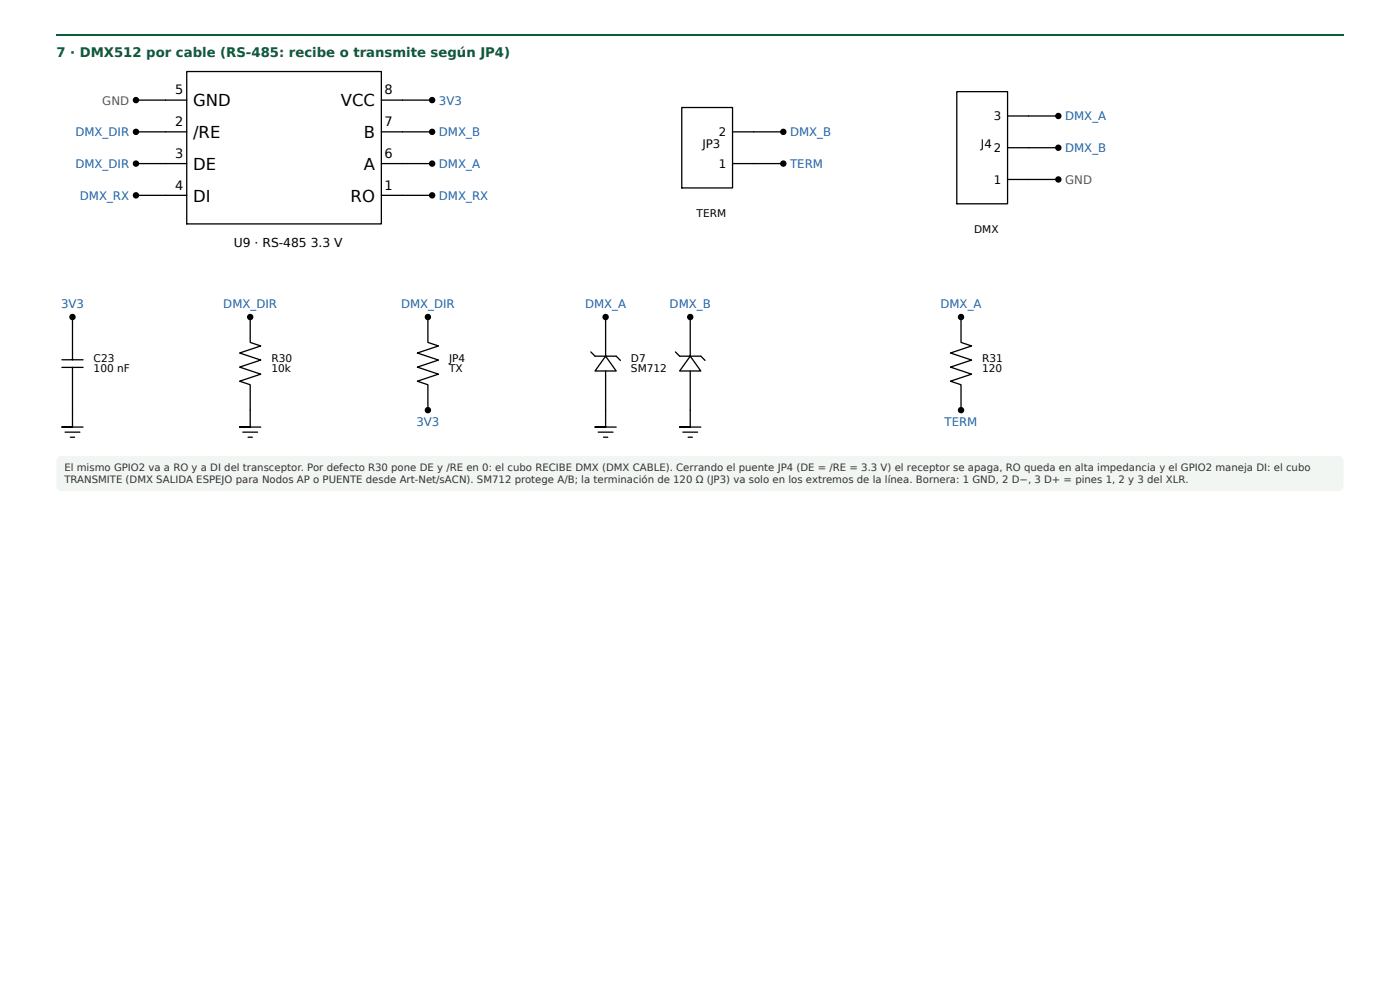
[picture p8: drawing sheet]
<svg xmlns="http://www.w3.org/2000/svg" width="420mm" height="297mm" viewBox="0 0 420 297" stroke-linecap="round" stroke-linejoin="round" font-family="sans-serif">
<defs><g id="words">
<g font-size="4.9">
<text x="57.9" y="31.9">GND</text>
<text x="102.3" y="31.9">VCC</text>
<text x="57.9" y="41.4">/RE</text>
<text x="109.2" y="41.4">B</text>
<text x="57.9" y="50.9">DE</text>
<text x="109.2" y="50.9">A</text>
<text x="57.9" y="60.5">DI</text>
<text x="105.2" y="60.5">RO</text>
</g>
<text font-size="4" fill="#0b5d36" x="16.9" y="17.2">7 · DMX512 por cable (RS-485: recibe o transmite según JP4)</text>
<g font-size="3.9">
<text x="52.6" y="28.3">5</text>
<text x="115.4" y="28.3">8</text>
<text x="52.6" y="37.8">2</text>
<text x="115.4" y="37.8">7</text>
<text x="52.6" y="47.3">3</text>
<text x="115.4" y="47.3">6</text>
<text x="52.6" y="56.9">4</text>
<text x="115.4" y="56.9">1</text>
</g>
<g font-size="3.7">
<text x="70.2" y="74.2">U9 · RS-485</text>
<text x="93.3" y="74.2">3.3 V</text>
</g>
<g font-size="3.5" fill="#555">
<text x="30.7" y="31.4">GND</text>
<text x="319.7" y="55.2">GND</text>
</g>
<g font-size="3.5" fill="#1a5fb4">
<text x="131.7" y="31.4">3V3</text>
<text x="22.6" y="40.9">DMX_DIR</text>
<text x="131.7" y="40.9">DMX_B</text>
<text x="237.1" y="40.9">DMX_B</text>
<text x="319.7" y="36.1">DMX_A</text>
<text x="319.7" y="45.6">DMX_B</text>
<text x="22.6" y="50.4">DMX_DIR</text>
<text x="131.7" y="50.4">DMX_A</text>
<text x="237.1" y="50.4">TERM</text>
<text x="24" y="59.9">DMX_RX</text>
<text x="131.7" y="59.9">DMX_RX</text>
<text x="18.3" y="92.3">3V3</text>
<text x="67" y="92.3">DMX_DIR</text>
<text x="120.4" y="92.3">DMX_DIR</text>
<text x="175.6" y="92.3">DMX_A</text>
<text x="201" y="92.3">DMX_B</text>
<text x="282.3" y="92.3">DMX_A</text>
<text x="125" y="127.7">3V3</text>
<text x="283.5" y="127.7">TERM</text>
</g>
<g font-size="3.5">
<text x="215.7" y="40.9">2</text>
<text x="298.3" y="36.1">3</text>
<text x="210.8" y="44.4">JP3</text>
<text x="294.4" y="44.4">J4</text>
<text x="298.3" y="45.6">2</text>
<text x="215.7" y="50.4">1</text>
<text x="298.3" y="55.2">1</text>
</g>
<g font-size="3.2">
<text x="209.1" y="65.1">TERM</text>
<text x="292.4" y="69.8">DMX</text>
<text x="28.1" y="108.6">C23</text>
<text x="28.1" y="111.7">100 nF</text>
<text x="81.4" y="108.6">R30</text>
<text x="81.4" y="111.7">10k</text>
<text x="134.8" y="108.6">JP4</text>
<text x="134.8" y="111.7">TX</text>
<text x="189.4" y="108.6">D7</text>
<text x="189.4" y="111.7">SM712</text>
<text x="294.8" y="108.6">R31</text>
<text x="294.8" y="111.7">120</text>
</g>
<g font-size="3" fill="#333">
<text x="19.3" y="141.3">El mismo GPIO2 va a RO y a DI del transceptor. Por defecto R30 pone DE y /RE en 0: el cubo RECIBE DMX (DMX CABLE). Cerrando el puente JP4 (DE = /RE = 3.3 V) el receptor se apaga, RO queda en alta impedancia y el GPIO2 maneja DI: el cubo</text>
<text x="19.3" y="145">TRANSMITE (DMX SALIDA ESPEJO para Nodos AP o PUENTE desde Art-Net/sACN). SM712 protege A/B; la terminación de 120 Ω (JP3) va solo en los extremos de la línea. Bornera: 1 GND, 2 D−, 3 D+ = pines 1, 2 y 3 del XLR.</text>
</g>
</g></defs>
<path d="M16.9 10.3h386.3v.5h-386.3z" fill="#0b5d36"/>
<path d="M17.4 137.3l1.1-.5h383.1a1.59 1.59 0 0 1 1.6 1.6v7.4a1.59 1.59 0 0 1-1.6 1.6h-383.1a1.59 1.59 0 0 1-1.6-1.6v-7.6z" fill="#f1f6f3"/>
<g fill="none" stroke="#000" stroke-width=".39">
<path d="M40.8 39.6h15.2M40.8 30h15.2M56 21.5h58.5v45.7h-58.5zM114.5 39.6h15.2M114.5 30h15.2M204.6 32.3h15.3v24.1h-15.3zM219.9 39.6h15.2M287.2 27.5h15.2v33.7h-15.2zM302.4 34.8h15.3M40.8 58.6h15.2M40.8 49.1h15.2M114.5 58.6h15.2"/>
<path d="M114.5 49.1h15.2M219.9 49.1h15.2M302.4 53.9h15.3M302.4 44.3h15.3M21.8 95.1v12.8M75.1 95.1v7.6l3.2 1.1-6.4 2.1 6.4 2.1-6.4 2.2 6.4 2.1-6.4 2.1 3.2 1v12.7h-3.2h6.4M128.4 95.1v7.6l3.2 1.1-6.3 2.1 6.3 2.1-6.3 2.2 6.3 2.1-6.3 2.1 3.1 1v7.7M181.8 95.1v11.8M207.2 95.1v11.8M288.4 95.1v7.6l3.2 1.1-6.3 2.1 6.3 2.1-6.3 2.2 6.3 2.1-6.3 2.1 3.1 1v7.7M18.6 107.9h6.3M18.6 110.2h6.3"/>
<path d="M21.8 110.2v17.9h-3.2h6.3M177.3 105.6l1.3 1.3h6.3l1.3 1.2M181.8 106.9l3.1 4.4h-6.3zM181.8 111.3v16.8h-3.2h6.3M202.7 105.6l1.3 1.3h6.3l1.3 1.2M207.2 106.9l3.1 4.4h-6.3zM207.2 111.3v16.8h-3.2h6.3M19.5 129.7h4.5M21.1 131.2h1.3M72.9 129.7h4.4M74.5 131.2h1.2M179.5 129.7h4.5"/>
<path d="M181.1 131.2h1.3M204.9 129.7h4.5M206.5 131.2h1.3"/>
<circle cx="40.8" cy="39.6" r=".76"/>
<circle cx="40.8" cy="30" r=".76"/>
<circle cx="129.7" cy="39.6" r=".76"/>
<circle cx="129.7" cy="30" r=".76"/>
<circle cx="235.1" cy="39.6" r=".76"/>
<circle cx="317.7" cy="34.8" r=".76"/>
<circle cx="40.8" cy="58.6" r=".76"/>
<circle cx="40.8" cy="49.1" r=".76"/>
<circle cx="129.7" cy="58.6" r=".76"/>
<circle cx="129.7" cy="49.1" r=".76"/>
<circle cx="235.1" cy="49.1" r=".76"/>
<circle cx="317.7" cy="53.9" r=".76"/>
<circle cx="317.7" cy="44.3" r=".76"/>
<circle cx="21.8" cy="95.1" r=".76"/>
<circle cx="75.1" cy="95.1" r=".76"/>
<circle cx="128.4" cy="95.1" r=".76"/>
<circle cx="181.8" cy="95.1" r=".76"/>
<circle cx="207.2" cy="95.1" r=".76"/>
<circle cx="288.4" cy="95.1" r=".76"/>
<circle cx="128.4" cy="123.1" r=".76"/>
<circle cx="288.4" cy="123.1" r=".76"/>
</g>
<g fill="#000">
<circle cx="40.8" cy="39.6" r=".76"/>
<circle cx="40.8" cy="30" r=".76"/>
<circle cx="129.7" cy="39.6" r=".76"/>
<circle cx="129.7" cy="30" r=".76"/>
<circle cx="235.1" cy="39.6" r=".76"/>
<circle cx="317.7" cy="34.8" r=".76"/>
<circle cx="40.8" cy="58.6" r=".76"/>
<circle cx="40.8" cy="49.1" r=".76"/>
<circle cx="129.7" cy="58.6" r=".76"/>
<circle cx="129.7" cy="49.1" r=".76"/>
<circle cx="235.1" cy="49.1" r=".76"/>
<circle cx="317.7" cy="53.9" r=".76"/>
<circle cx="317.7" cy="44.3" r=".76"/>
<circle cx="21.8" cy="95.1" r=".76"/>
<circle cx="75.1" cy="95.1" r=".76"/>
<circle cx="128.4" cy="95.1" r=".76"/>
<circle cx="181.8" cy="95.1" r=".76"/>
<circle cx="207.2" cy="95.1" r=".76"/>
<circle cx="288.4" cy="95.1" r=".76"/>
<circle cx="128.4" cy="123.1" r=".76"/>
<circle cx="288.4" cy="123.1" r=".76"/>
</g>
<use href="#words"/>
</svg>
